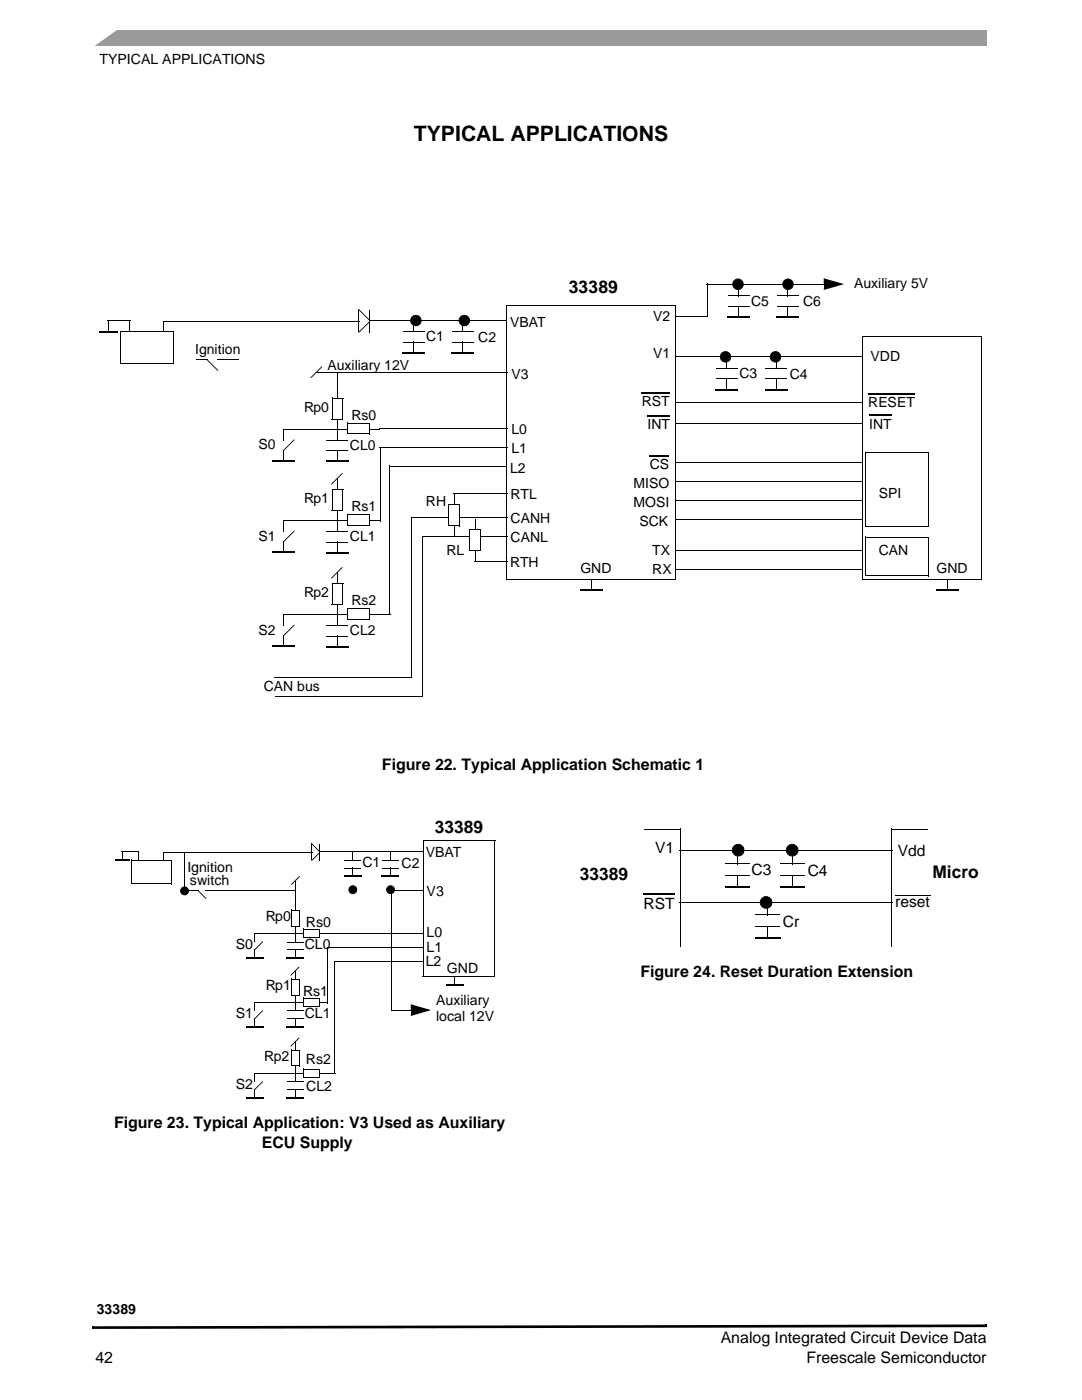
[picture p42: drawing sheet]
<svg xmlns="http://www.w3.org/2000/svg" width="216mm" height="279mm" viewBox="0 0 216 279" stroke-linecap="round" stroke-linejoin="round" font-family="sans-serif">
<defs><g id="words">
<text font-size="4.2" x="82.6" y="28.2">TYPICAL APPLICATIONS</text>
<g font-size="3.5">
<text x="113.5" y="58.5">33389</text>
<text x="86.7" y="166.2">33389</text>
<text x="115.7" y="175.5">33389</text>
<text x="186.1" y="175.3">Micro</text>
</g>
<g font-size="3.2">
<text x="76.2" y="153.6">Figure 22. Typical Application Schematic 1</text>
<text x="127.8" y="195">Figure 24. Reset Duration Extension</text>
<text x="22.8" y="225.2">Figure 23. Typical Application: V3 Used as Auxiliary</text>
<text x="52.3" y="229">ECU Supply</text>
<text x="143.8" y="268.1">Analog Integrated Circuit Device Data</text>
<text x="19.1" y="272">42</text>
<text x="160.9" y="272">Freescale Semiconductor</text>
</g>
<g font-size="3.1">
<text x="130.7" y="170.2">V1</text>
<text x="179.2" y="170.8">Vdd</text>
<text x="149.9" y="174.6">C3</text>
<text x="161.2" y="174.8">C4</text>
<text x="128.4" y="181.4">RST</text>
<text x="156.2" y="185">Cr</text>
<text x="178.6" y="181.1">reset</text>
</g>
<g font-size="2.8">
<text x="19.8" y="12.7">TYPICAL APPLICATIONS</text>
<text x="170.4" y="57.4">Auxiliary 5V</text>
<text x="101.8" y="65.3">VBAT</text>
<text x="130.3" y="64.2">V2</text>
<text x="149.9" y="61">C5</text>
<text x="160.3" y="61.1">C6</text>
<text x="38.9" y="70.7">Ignition</text>
<text x="85" y="68.1">C1</text>
<text x="95.4" y="68.2">C2</text>
<text x="130.3" y="71.5">V1</text>
<text x="65.3" y="73.8">Auxiliary 12V</text>
<text x="102" y="75.6">V3</text>
<text x="147.5" y="75.5">C3</text>
<text x="157.6" y="75.7">C4</text>
<text x="173.7" y="72.1">VDD</text>
<text x="60.7" y="82.2">Rp0</text>
<text x="70.1" y="83.8">Rs0</text>
<text x="128.1" y="81.1">RST</text>
<text x="173.2" y="81.3">RESET</text>
<text x="51.6" y="89.7">S0</text>
<text x="69.8" y="89.8">CL0</text>
<text x="102" y="86.6">L0</text>
<text x="129.2" y="85.6">INT</text>
<text x="173.4" y="85.6">INT</text>
<text x="101.8" y="94.3">L2</text>
<text x="102" y="90.4">L1</text>
<text x="129.6" y="93.7">CS</text>
<text x="60.7" y="100.5">Rp1</text>
<text x="85" y="101.1">RH</text>
<text x="101.9" y="99.5">RTL</text>
<text x="126.4" y="97.4">MISO</text>
<text x="126.4" y="101.1">MOSI</text>
<text x="175.3" y="99.4">SPI</text>
<text x="51.6" y="107.9">S1</text>
<text x="70.1" y="102.1">Rs1</text>
<text x="101.9" y="104.3">CANH</text>
<text x="127.6" y="104.9">SCK</text>
<text x="69.8" y="108">CL1</text>
<text x="89.1" y="110.8">RL</text>
<text x="101.8" y="113.1">RTH</text>
<text x="101.9" y="108.2">CANL</text>
<text x="130.2" y="110.7">TX</text>
<text x="175.3" y="110.8">CAN</text>
<text x="60.7" y="119.2">Rp2</text>
<text x="115.8" y="114.4">GND</text>
<text x="130.2" y="114.5">RX</text>
<text x="186.9" y="114.4">GND</text>
<text x="70.1" y="120.8">Rs2</text>
<text x="51.6" y="126.7">S2</text>
<text x="69.8" y="126.8">CL2</text>
<text x="52.6" y="137.9">CAN bus</text>
<text x="72.3" y="173.1">C1</text>
<text x="80.1" y="173.2">C2</text>
<text x="85" y="171">VBAT</text>
<text x="37.4" y="174">Ignition</text>
<text x="37.9" y="176.6">switch</text>
<text x="85.1" y="178.8">V3</text>
<text x="53" y="183.8">Rp0</text>
<text x="61" y="185">Rs0</text>
<text x="47" y="189.4">S0</text>
<text x="60.8" y="189.5">CL0</text>
<text x="85.1" y="187">L0</text>
<text x="85.1" y="189.9">L1</text>
<text x="53" y="197.5">Rp1</text>
<text x="85" y="192.9">L2</text>
<text x="89.2" y="194.1">GND</text>
<text x="47" y="203.2">S1</text>
<text x="60.5" y="198.7">Rs1</text>
<text x="60.8" y="203.2">CL1</text>
<text x="87" y="203.8">local 12V</text>
<text x="87" y="200.6">Auxiliary</text>
<text x="52.7" y="211.7">Rp2</text>
<text x="61" y="212.3">Rs2</text>
<text x="47" y="217.3">S2</text>
<text x="61.1" y="217.7">CL2</text>
<text x="19.3" y="262.2">33389</text>
</g>
</g></defs>
<path d="M18.5 264.7h.3v.5h-.3zM196.6 264.3h.2v.6h-.2zM18.8 264.7l177.8-.4v.6l-177.8 .3z" fill="#000"/>
<path d="M19 5.9h177.8v3.2h-177.8z" fill="#9a9a9a"/>
<path d="M17.1 5.6h6.8l-5.3 3.8h-1.5z" fill="#fff"/>
<path d="M101.1 60.9h33.7v54.7h-33.7z" fill="#fff"/>
<g fill="none" stroke="#000" stroke-width=".2">
<path d="M141 56.7h23.4M141.1 56.6v6.5M145.2 59h4.4M147.4 56.9v2.2M155 59h4.4M157.2 56.9v2.2M40 64.1h31.7M63.2 74.3h38.1M71.5 61.8v4.3M73.8 62v4.4M73.8 64.1h27.4M80.3 68.3h4.4"/>
<path d="M80.3 66.2h4.4M82.5 64v2.3M82.5 68.2v2.3M90.2 68.3h4.4M90.2 66.2h4.4M92.4 64v2.3M92.4 68.2v2.3M101.1 60.9h33.8M101.1 60.8v54.8M134.8 63.2h6.4M134.8 71.2h37.9M134.8 60.9v54.8"/>
<path d="M142.9 75.6h4.3M142.9 73.5h4.3M145 71.4v2.2M145 75.5v2.3M145.2 61.2h4.4M147.4 61.1v2.2M152.7 75.6h4.3M152.7 73.5h4.3M154.9 71.4v2.2M154.9 75.5v2.3M155 61.2h4.4M157.2 61.1v2.2"/>
<path d="M67.2 85.6h8.6M75.9 85.6h25.4M75.9 89.3h25.4M78 93h23.2M90.6 98.5h10.7M134.8 80.4h37.9M134.8 84.6h37.9M134.8 92.4h37.9M134.8 96.1h37.9M134.8 99.9h37.9M82.2 103.4h19.1M84.3 107.1h17"/>
<path d="M94.8 112.1h6.4M101 115.6h33.8M134.8 103.6h37.9M134.8 109.9h37.9M134.8 113.7h37.9"/>
</g>
<g fill="#000">
<path d="M164.4 55.5l4 1.2-4 1.2 .1-.4 3.2-1 .1 .4-3.3-1 .1-.3 .1 .2v.9h-.3zM164.4 56.7h.3v.9h-.3zM63.2 74.3v.1zM71.5 66.3l.2 .1zM73.7 64.1l.1 .1-2.1 2.2-.1-.2zM71.5 61.8h.2zM71.6 61.9l.1-.1 2.1 2.1-.1 .1zM73.7 64l.1 .1zM73.7 64.1l.2 .1zM73.7 64l.2-.1zM134.7 63.1l.1 .1zM134.7 71.1l.1 .2z"/>
<path d="M75.8 85.5l.1 .1zM75.8 89.2l.1 .2zM77.9 92.9l.1 .2zM90.5 98.4l.1 .2zM134.7 80.3l.1 .2zM134.7 84.5l.1 .2zM134.7 92.3l.1 .2zM134.7 96l.1 .2zM134.7 99.8l.1 .1zM82.1 103.3l.1 .2zM84.2 107l.1 .2zM94.7 112l.1 .2z"/>
<path d="M134.7 103.5l.1 .2zM134.7 109.8l.1 .2zM134.7 113.6l.1 .1z"/>
</g>
<path d="M128.1 78.4h5.5M129.2 83h4.5M129.6 91h3.9" fill="none" stroke="#000" stroke-width=".21"/>
<path d="M80.3 70.4h4.5M90.1 70.4h4.5M142.8 77.8h4.5M145.1 63.3h4.5M152.6 77.8h4.5M154.9 63.3h4.6" fill="none" stroke="#000" stroke-width=".36"/>
<path d="M164.5 55.8l3.3 .9-3.3 .9z" fill="#000"/>
<path d="M69.4 84.5h4.2v2.1h-4.2z" fill="#fff"/>
<path d="M69.3 86.6h4.3M69.4 84.4v2.2M69.4 84.5h4.3M73.6 84.5v2.2M90.6 98.6v8.6" fill="none" stroke="#000" stroke-width=".2"/>
<path d="M89.5 100.8h2.1v4.2h-2.1z" fill="#fff"/>
<path d="M56.6 85.6v2.3M56.6 89.8v2.3M89.5 105h2.1M89.5 100.7v4.3M89.5 100.8h2.2M91.6 100.8v4.3M94.8 103.5v8.6" fill="none" stroke="#000" stroke-width=".2"/>
<path d="M56.5 89.9l.1 .1zM58.6 87.7l.1 .2-2.1 2.1-.1-.2zM58.6 87.7l.2 .1z" fill="#000"/>
<path d="M54.3 92h4.5" fill="none" stroke="#000" stroke-width=".36"/>
<path d="M93.7 105.7h2.1v4.2h-2.1z" fill="#fff"/>
<path d="M93.7 109.9h2.1M93.7 105.7h2.2M93.7 105.6v4.3M95.8 105.7v4.3M117.9 115.6v2.2" fill="none" stroke="#000" stroke-width=".2"/>
<path d="M115.7 117.5h.1v.4h-.1zM117.9 115.5l.1 .1z" fill="#000"/>
<path d="M115.8 117.7h4.4" fill="none" stroke="#000" stroke-width=".36"/>
<path d="M172.1 67.2h23.7v48.4h-23.7z" fill="#fff"/>
<path d="M172.1 67.1v48.5M172.1 67.2h23.8M195.8 67.2v48.5M172.1 115.6h23.7M189 115.6v2.2" fill="none" stroke="#000" stroke-width=".2"/>
<path d="M186.7 117.5h.2v.4h-.2zM188.9 115.5l.2 .1z" fill="#000"/>
<path d="M186.9 117.7h4.4" fill="none" stroke="#000" stroke-width=".36"/>
<path d="M172.6 107.2h12.7v7.7h-12.7z" fill="#fff"/>
<path d="M172.5 114.9h12.8M172.6 107.2h12.7M172.6 107.1v7.8M185.3 107.2v7.8" fill="none" stroke="#000" stroke-width=".2"/>
<path d="M172.6 90.4h12.7v14.7h-12.7z" fill="#fff"/>
<path d="M67.3 77.2v8.6M172.6 90.4h12.7M172.6 90.3v14.8M185.3 90.4v14.8M172.5 105.1h12.8" fill="none" stroke="#000" stroke-width=".2"/>
<path d="M173.2 78.7h9.4M173.4 82.9h4.5" fill="none" stroke="#000" stroke-width=".21"/>
<path d="M66.3 79.4h2.1v4.3h-2.1z" fill="#fff"/>
<path d="M66.3 79.4v4.3M66.3 79.4h2.2M68.4 79.4v4.3M56.7 85.6h10.7M65.1 90h4.4M65.1 87.8h4.4M66.2 83.7h2.2M67.3 85.7v2.2M67.3 89.9v2.2M67.2 103.9h8.6" fill="none" stroke="#000" stroke-width=".2"/>
<path d="M65 92.1h4.6" fill="none" stroke="#000" stroke-width=".36"/>
<path d="M61.9 75.4h.2zM64.1 73.2l.1 .1-2.1 2.1-.1-.1zM64.1 73.2h.2z" fill="#000"/>
<path d="M69.4 102.7h4.2v2.1h-4.2z" fill="#fff"/>
<path d="M67.3 95.5v8.6M56.6 103.8v2.3M56.6 108v2.3M69.3 104.8h4.3M69.4 102.6v2.2M69.4 102.7h4.3M73.6 102.7v2.2" fill="none" stroke="#000" stroke-width=".2"/>
<path d="M56.5 108.1l.1 .1zM58.6 106l.1 .1-2.1 2.1-.1-.1zM58.6 106h.2z" fill="#000"/>
<path d="M54.3 110.2h4.5" fill="none" stroke="#000" stroke-width=".36"/>
<path d="M66.3 97.7h2.1v4.2h-2.1z" fill="#fff"/>
<path d="M66.3 97.6v4.3M66.3 97.7h2.2M68.4 97.7v4.3M56.7 103.9h10.7M65.1 108.2h4.4M65.1 106.1h4.4M66.2 101.9h2.2M67.3 103.9v2.3M67.3 108.1v2.3M67.2 122.6h8.6" fill="none" stroke="#000" stroke-width=".2"/>
<path d="M65 110.3h4.6" fill="none" stroke="#000" stroke-width=".36"/>
<path d="M66.1 96.5l.1 .2zM68.2 94.4l.1 .2-2.1 2.1-.1-.2zM68.3 94.4v.2z" fill="#000"/>
<path d="M69.4 121.4h4.2v2.1h-4.2z" fill="#fff"/>
<path d="M67.3 114.2v8.6M56.6 122.6v2.3M56.6 126.8v2.3M69.3 123.5h4.3M69.4 121.3v2.2M69.4 121.4h4.3M73.6 121.4v2.2" fill="none" stroke="#000" stroke-width=".2"/>
<path d="M56.5 126.8l.1 .2zM58.6 124.7l.1 .1-2.1 2.1-.1-.1zM58.6 124.7l.2 .1z" fill="#000"/>
<path d="M54.3 129h4.5" fill="none" stroke="#000" stroke-width=".36"/>
<path d="M66.3 116.4h2.1v4.2h-2.1z" fill="#fff"/>
<g fill="none" stroke="#000" stroke-width=".2">
<path d="M21.6 63.9h4.4M21.6 64v2.2M23.9 72.5h10.6M24 66.2h10.6M24 66.1v6.4M25.9 64v2.2M32.6 64v2.2M32.7 64.1h8.5M34.5 66.2v6.4M39.2 71.8h2.2M43.4 71.8h4.3M67.3 74.3v4.3"/>
<path d="M75.9 89.3v14.8M77.7 93v29.7M66.3 116.3v4.3M66.3 116.4h2.2M68.4 116.4v4.3M82.1 103.3v32M84.3 107.3v31.8M54.7 135.2h27.6M54.9 138.9h29.3M56.7 122.6h10.7M65.1 126.9h4.4M65.1 124.8h4.4"/>
<path d="M66.2 120.6h2.2M67.3 122.6v2.3M67.3 126.9v2.2M75.7 122.6h2.2"/>
</g>
<path d="M19.9 66.2h3.5M65 129h4.6" fill="none" stroke="#000" stroke-width=".36"/>
<g fill="#000">
<path d="M147.3 55.6v.2zM146.5 55.9l.8-.3v.2l-.6 .1-.2 .3-.2 .7 .2 .4 .4 .3h.7l.6-.5v-.6l-.2-.5-.7-.2v-.2a1.14 1.14 0 0 1 1.1 1.4 1.14 1.14 0 0 1-1.7 .7 1.14 1.14 0 0 1-.2-1.8zM157.2 55.6v.2zM156.4 55.9l.8-.3v.2h-.3l-.5 .4-.1 .7 .1 .4 .5 .3h.7l.5-.3 .1-.8-.3-.5-.7-.2v-.2a1.14 1.14 0 0 1 1.2 1.4 1.14 1.14 0 0 1-1.7 .7 1.14 1.14 0 0 1-.3-1.8zM19.8 66h.1v.4h-.1zM21.5 63.9l.1 .1zM21.5 66.2l.2 .1zM25.8 66.2l.2 .1zM32.5 66.2l.1 .1zM32.6 64l.1 .2zM39.1 71.7l.1 .2zM41.3 71.6v.2z"/>
<path d="M41.3 71.8l.1-.1 2.1 2.1-.1 .2zM43.3 71.7l.1 .2zM43.4 74l.2-.1zM67.2 78.6l.2 .1zM83 62.8v.2zM82.2 63.2l.3-.3 .5-.1v.2l-.4 .1-.4 .3-.2 .8 .2 .3 .4 .4h.8l.4-.4 .1-.7-.2-.5-.7-.3v-.2a1.14 1.14 0 0 1 1.1 1.5 1.14 1.14 0 0 1-1.7 .7 1.14 1.14 0 0 1-.2-1.8zM92.6 62.8l.1 .2zM91.8 63.2l.4-.3 .4-.1 .1 .2-.4 .1-.5 .3-.1 .8 .1 .3 .5 .4h.7l.6-.6v-.5l-.3-.5-.7-.3 .1-.2a1.13 1.13 0 0 1 1 1.5 1.13 1.13 0 0 1-1.6 .7 1.13 1.13 0 0 1-.3-1.8zM144.8 70.1v.2zM144 70.4l.8-.3v.2l-.5 .1-.3 .3-.2 .7 .4 .6 .9 .1 .5-.3 .1-.8-.2-.5-.7-.2v-.2a1.13 1.13 0 0 1 1.1 1.4 1.13 1.13 0 0 1-1.7 .7 1.13 1.13 0 0 1-.2-1.8zM154.7 70.1l.1 .2zM153.9 70.4l.8-.3 .1 .2-.6 .1-.3 .3-.1 .7 .4 .6 .9 .1 .5-.3 .1-.8-.3-.5-.7-.2 .1-.2a1.14 1.14 0 0 1 1 1.4 1.14 1.14 0 0 1-1.6 .7 1.14 1.14 0 0 1-.3-1.8z"/>
<path d="M75.8 89.2l.1 .1zM77.6 92.9l.2 .1zM66 115.4h.2zM68.2 113.2l.1 .1-2.1 2.1-.1-.1zM68.2 113.2l.2 .1zM75.6 122.5l.1 .2z"/>
</g>
<g fill="#000">
<circle cx="147.3" cy="56.7" r="1.05"/>
<circle cx="157.2" cy="56.7" r="1.05"/>
<circle cx="83" cy="64" r="1.05"/>
<circle cx="92.6" cy="64" r="1.05"/>
<circle cx="144.8" cy="71.2" r="1.05"/>
<circle cx="154.7" cy="71.2" r="1.05"/>
</g>
<path d="M84.4 167.7h14.3v27.2h-14.3z" fill="#fff"/>
<g fill="none" stroke="#000" stroke-width=".2">
<path d="M38.3 170.1h24M63.7 170h20.8M68.7 173.2h3.4M68.7 171.6h3.4M76.2 173.2h3.3M76.2 171.6h3.3M78 177.8h6.5M84.4 167.7h14.4M84.4 167.6v27.3M98.7 167.7v27.3M58.8 186.3h6.6M65.3 186.3h19.3"/>
<path d="M65.3 189.1h19.3M66.9 191.9h17.6M84.3 194.9h14.4"/>
</g>
<g fill="#000">
<path d="M62 168.3h.2v1.8h-.2zM62 169.9h.2v1.7h-.2zM62.1 171.7l.2 .1zM63.7 170.1l.2 .1-1.6 1.6-.2-.1zM62.1 168.4l.2-.1zM62.3 168.3l1.6 1.6-.2 .1-1.6-1.6zM63.7 168.5h.2v1.7h-.2zM63.7 170.1h.2v1.7h-.2zM63.7 170.1h.2zM63.9 169.9l-.1 .2zM70.3 173.1h.2v1.8h-.2zM70.3 170h.2v1.7h-.2z"/>
<path d="M77.7 173.1h.2v1.8h-.2zM77.7 170h.2v1.7h-.2z"/>
</g>
<path d="M68.7 174.8h3.5M76.1 174.8h3.5" fill="none" stroke="#000" stroke-width=".36"/>
<path d="M60.5 185.4h3.2v1.6h-3.2z" fill="#fff"/>
<path d="M58.9 180.1v6.4M60.4 187h3.3M60.5 185.4h3.3" fill="none" stroke="#000" stroke-width=".2"/>
<path d="M50.7 189.5h.2v1.7h-.2zM50.7 186.3h.2v1.7h-.2zM50.7 189.5l.2 .1zM52.3 187.9l.2 .1-1.6 1.6-.1-.1zM52.3 187.9l.2 .1zM58.8 180l.2 .1zM60.4 185.4h.2v1.6h-.2zM63.6 185.4h.2v1.7h-.2zM89 196.4h.2v.4h-.2zM90.7 194.9h.2v1.8h-.2z" fill="#000"/>
<path d="M49.1 191.1h3.5M89.2 196.6h3.3" fill="none" stroke="#000" stroke-width=".36"/>
<path d="M58.1 181.7h1.6v3.1h-1.6z" fill="#fff"/>
<path d="M57.2 191h.1v.4h-.1zM57.3 189.5v.2zM57.3 187.9v.2zM58.1 184.7h1.6v.2h-1.6zM58.1 181.6h1.7v.1h-1.7zM58.8 189.5l.2 .1zM58.8 189.6h.2v1.7h-.2zM58.8 186.3l.2 .1zM58.8 186.4h.2v1.7h-.2zM58.9 186.2l.1 .2zM58.8 200l.1 .2z" fill="#000"/>
<path d="M50.9 186.3h8M57.3 189.6h3.3M57.3 188h3.3M58.1 181.6v3.2M59.7 181.7v3.2M58.9 200.1h6.5" fill="none" stroke="#000" stroke-width=".2"/>
<path d="M57.3 191.2h3.4" fill="none" stroke="#000" stroke-width=".36"/>
<path d="M60.5 199.2h3.2v1.6h-3.2z" fill="#fff"/>
<path d="M58.9 193.7v6.6M60.5 199.2h3.3M60.4 200.8h3.3" fill="none" stroke="#000" stroke-width=".2"/>
<path d="M50.7 203.2h.2v1.8h-.2zM50.7 200h.2v1.8h-.2zM50.7 203.3l.2 .1zM52.3 201.7l.2 .1-1.6 1.6-.1-.2zM52.4 201.6l.1 .2zM60.4 199.1h.2v1.7h-.2zM63.6 199.2h.2v1.7h-.2z" fill="#000"/>
<path d="M49.1 204.9h3.5" fill="none" stroke="#000" stroke-width=".36"/>
<path d="M58.1 195.4h1.6v3.2h-1.6z" fill="#fff"/>
<path d="M57.9 194.6l.2 .1zM58 194.5l1.6-1.5 .1 .1-1.6 1.6zM58.1 198.5h1.6v.2h-1.6zM58.1 195.3h1.7v.2h-1.7zM59.6 192.9l.1 .2zM58.8 203.3h.2v1.7h-.2zM58.8 200.1h.2v1.7h-.2z" fill="#000"/>
<path d="M58.1 195.3v3.3M59.7 195.4v3.3M50.9 200.1h8.1M57.3 203.3h3.3M57.3 201.8h3.3M58.8 214.2h6.6" fill="none" stroke="#000" stroke-width=".2"/>
<path d="M57.2 204.9h3.5" fill="none" stroke="#000" stroke-width=".36"/>
<path d="M60.5 213.4h3.2v1.5h-3.2z" fill="#fff"/>
<path d="M58.9 207.9v6.5M60.4 214.9h3.3M60.5 213.4h3.3" fill="none" stroke="#000" stroke-width=".2"/>
<path d="M50.7 217.4h.2v1.7h-.2zM50.7 214.2h.2v1.7h-.2zM50.7 217.4l.2 .1zM52.3 215.8l.2 .1-1.6 1.6-.1-.1zM52.3 215.8l.2 .1zM60.4 213.3h.2v1.6h-.2zM63.6 213.4h.2v1.6h-.2z" fill="#000"/>
<path d="M49.1 219h3.5" fill="none" stroke="#000" stroke-width=".36"/>
<path d="M58.1 209.5h1.6v3.2h-1.6z" fill="#fff"/>
<g fill="#000">
<path d="M24.3 170h.2v1.7h-.2zM27.6 170h.1v1.7h-.1zM32.6 170h.2v1.7h-.2zM36.7 170l.2 .1zM36.7 172h.2zM36.8 176.9l.1 .2zM36.2 177.2l.6-.3 .1 .2-.6 .2-.2 .5 .2 .5 .7 .2 .3-.1 .2-.5-.2-.6-.5-.2 .1-.2 .2 .1a.88 .88 0 0 1 .5 1.2 .88 .88 0 0 1-1.3 .3l-.4-.7zM39.5 177.6l-.1 .2zM39.6 177.7l1.5 1.5-.1 .2-1.6-1.6zM41.1 179.2v.2zM58 176.5l.2 .1zM59.7 174.9l.1 .1-1.6 1.6-.1-.1z"/>
<path d="M59.7 174.9h.2zM70.4 176.7v.1zM69.8 177l.6-.3v.1l-.6 .4-.1 .5 .3 .5h.7l.4-.4v-.5l-.2-.3-.5-.2v-.1a.88 .88 0 0 1 .7 1.4 .86 .86 0 0 1-1 .3 .86 .86 0 0 1-.3-1.4zM77.9 176.7l.1 .1zM77.3 177l.6-.3 .1 .1-.6 .3-.2 .5 .2 .5 .7 .2 .4-.3 .1-.4-.1-.4-.6-.4 .1-.1a.89 .89 0 0 1 .7 1.4 .87 .87 0 0 1-.8 .4 .87 .87 0 0 1-.8-.6v-.5zM78 177.7l.2 .1zM128.6 165.4l.1 .1zM135.6 169.7l.1 .2zM135.6 165.4l.2 .1zM144.7 176.9h.1v.4h-.1zM144.7 174.7l.1 .1zM144.7 172.3l.1 .2z"/>
<path d="M147.1 174.7l.2 .1zM147.1 170l.2 .1zM147.3 168.4v.2zM146.4 168.8l.4-.3 .5-.1v.2l-.4 .1-.5 .4-.2 .8 .2 .4 .5 .4h.8l.5-.4 .2-.8-.3-.6-.8-.3v-.2a1.26 1.26 0 0 1 1.3 1.6 1.26 1.26 0 0 1-1.9 .8 1.26 1.26 0 0 1-.3-2zM152.9 178.8v.2zM152 179.2l.9-.4v.2l-.8 .3-.3 .8 .2 .6 .3 .3 .4 .2 .6-.1 .5-.4 .1-.8-.3-.6-.7-.3v-.2a1.26 1.26 0 0 1 1.2 1.6 1.26 1.26 0 0 1-1.8 .8 1.26 1.26 0 0 1-.3-2zM155.6 176.9h.2v.4h-.2zM155.7 174.7l.1 .1zM155.7 172.3l.1 .2zM158 174.7l.2 .1zM158 170l.2 .1zM158.1 168.4v.2z"/>
<path d="M157.2 168.8l.9-.4v.2l-.6 .2-.3 .3-.2 .8 .5 .7 .4 .1h.6l.5-.4 .2-.6-.2-.6-.3-.3-.6-.2v-.2a1.26 1.26 0 0 1 1.2 1.6 1.26 1.26 0 0 1-1.8 .8 1.26 1.26 0 0 1-.3-2zM177.8 165.4l.2 .1zM177.8 165.4l.1 .1zM178.6 178.6l.1 .2zM135.6 180l.1 .1zM150.6 187.1h.2v.4h-.2zM150.7 184.8l.1 .2zM150.7 182.5l.1 .2zM153.1 184.8l.1 .1zM153.1 180.1l.1 .1zM57.9 208.8h.2zM59.6 207.1l.1 .1-1.6 1.6-.1-.1z"/>
<path d="M58.1 212.6h1.6v.2h-1.6zM58.1 209.5h1.7v.1h-1.7zM58.8 217.4h.2v1.8h-.2zM58.8 214.2h.2v1.8h-.2zM59.6 207.1l.2 .1zM65.2 214.1h1.8v.2h-1.8zM78 201.5l.1 .2zM82 200.4l4 1.2-4 1.2 .1-.4 3.2-1 .1 .4-3.3-1 .1-.3 .1 .2v.9h-.3zM82 201.6h.3v.9h-.3z"/>
</g>
<g fill="none" stroke="#000" stroke-width=".2">
<path d="M24.3 170h3.4M26.2 176.4h8M26.3 171.6h8M26.3 171.6v4.8M32.7 170.1h6.5M34.2 171.6v4.9M36.7 177.7h2.9M36.8 170.1v7.8M41 177.7h18.1M58.9 175.7v5.4M78.1 177.8v23.9M128.7 165.5h7.1"/>
<path d="M135.7 169.8h42.3M135.7 165.5v23.5M144.8 174.8h4.8M144.8 172.4h4.8M147.2 170.1v2.4M147.2 174.8v2.4M155.8 174.8h4.7M155.8 172.4h4.7M158.1 170.1v2.4M158.1 174.8v2.4M178.7 178.7h7.1M185.1 165.5h-7.2v23.5"/>
<path d="M65.4 189v11.3M66.8 191.8v22.5M135.7 180.1h42.3M150.8 184.9h4.8M150.8 182.6h4.8M153.2 180.2v2.5M153.2 184.9v2.4M50.9 214.2h8.1M57.3 217.5h3.3M57.3 215.9h3.3M58.1 209.5v3.2M59.7 209.5v3.3"/>
<path d="M78.1 201.6h3.9"/>
</g>
<path d="M23 171.7h2.8M144.8 177.1h4.9M155.8 177.1h4.8M150.8 187.3h4.9M57.2 219.1h3.5" fill="none" stroke="#000" stroke-width=".36"/>
<g fill="#000">
<path d="M82.1 200.7l3.3 .9-3.3 .9z"/>
<circle cx="36.8" cy="177.8" r=".8"/>
<circle cx="70.4" cy="177.6" r=".8"/>
<circle cx="77.9" cy="177.6" r=".79"/>
<circle cx="147.3" cy="169.7" r="1.18"/>
<circle cx="158.1" cy="169.7" r="1.18"/>
<circle cx="152.9" cy="180.1" r="1.18"/>
</g>
<path d="M128.4 178.4h6.3" fill="none" stroke="#000" stroke-width=".23"/>
<use href="#words"/>
</svg>
